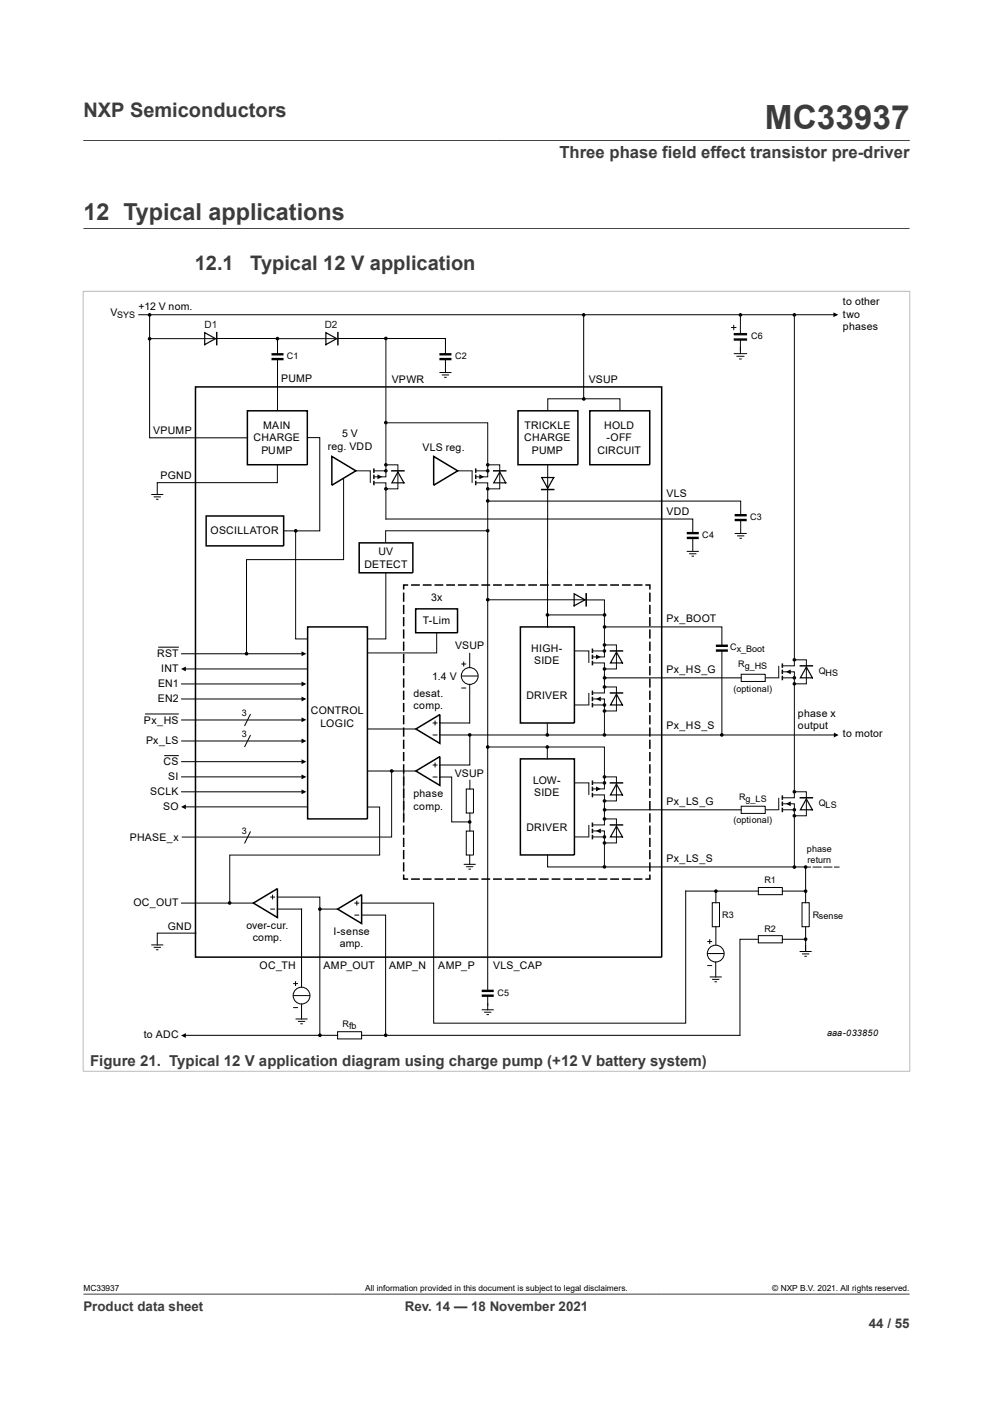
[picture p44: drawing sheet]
<svg xmlns="http://www.w3.org/2000/svg" width="210mm" height="297mm" viewBox="0 0 210 297" stroke-linecap="round" stroke-linejoin="round" font-family="sans-serif">
<defs><g id="words">
<text font-size="7.1" fill="#3c3c3c" x="161.8" y="27.2">MC33937</text>
<text font-size="4.9" fill="#3c3c3c" x="17.6" y="46.6">12 Typical applications</text>
<g font-size="4.2" fill="#3c3c3c">
<text x="17.6" y="24.8">NXP Semiconductors</text>
<text x="41.2" y="57.1">12.1</text>
<text x="52.9" y="57.1">Typical 12 V application</text>
</g>
<text font-size="3.5" fill="#3c3c3c" x="118.3" y="33.5">Three phase field effect transistor pre-driver</text>
<text font-size="3.2" fill="#3c3c3c" x="19" y="225.4">Figure 21. Typical 12 V application diagram using charge pump (+12 V battery system)</text>
<g font-size="2.8" fill="#3c3c3c">
<text x="17.6" y="277.3">Product data sheet</text>
<text x="85.6" y="277.3">Rev. 14 — 18 November 2021</text>
<text x="183.7" y="281">44 / 55</text>
</g>
<g font-size="2.2">
<text x="29.3" y="65.5">+12 V nom.</text>
<text x="178.3" y="64.5">to other</text>
<text x="23.3" y="66.9">V</text>
<text x="178.3" y="67.2">two</text>
<text x="178.3" y="69.9">phases</text>
<text x="59.5" y="80.9">PUMP</text>
<text x="82.8" y="81">VPWR</text>
<text x="124.5" y="81">VSUP</text>
<text x="32.4" y="91.9">VPUMP</text>
<text x="53.6" y="93.4">CHARGE</text>
<text x="55.7" y="90.7">MAIN</text>
<text x="69.3" y="95.2">reg. VDD</text>
<text x="72.4" y="92.5">5 V</text>
<text x="89.4" y="95.3">VLS reg.</text>
<text x="110.8" y="93.4">CHARGE</text>
<text x="110.9" y="90.7">TRICKLE</text>
<text x="127.8" y="90.7">HOLD</text>
<text x="128.2" y="93.4">-OFF</text>
<text x="33.9" y="101.4">PGND</text>
<text x="55.3" y="96">PUMP</text>
<text x="112.5" y="96">PUMP</text>
<text x="126.3" y="96">CIRCUIT</text>
<text x="140.9" y="105">VLS</text>
<text x="44.5" y="113">OSCILLATOR</text>
<text x="140.9" y="108.8">VDD</text>
<text x="80" y="117.4">UV</text>
<text x="77.1" y="120.1">DETECT</text>
<text x="89.4" y="132">T-Lim</text>
<text x="91.2" y="127.1">3x</text>
<text x="140.9" y="131.6">Px_BOOT</text>
<text x="96.2" y="137.4">VSUP</text>
<text x="112.4" y="137.9">HIGH-</text>
<text x="33.2" y="138.9">RST</text>
<text x="34.1" y="142.2">INT</text>
<text x="91.4" y="143.8">1.4 V</text>
<text x="113" y="140.5">SIDE</text>
<text x="140.9" y="142.4">Px_HS_G</text>
<text x="33.4" y="148.5">EN2</text>
<text x="33.4" y="145.4">EN1</text>
<text x="87.5" y="147.4">desat.</text>
<text x="111.3" y="147.8">DRIVER</text>
<text x="30.5" y="153.1">Px_HS</text>
<text x="65.8" y="151.1">CONTROL</text>
<text x="67.8" y="153.8">LOGIC</text>
<text x="87.5" y="150.1">comp.</text>
<text x="140.9" y="154.3">Px_HS_S</text>
<text x="168.8" y="151.6">phase x</text>
<text x="168.8" y="154.3">output</text>
<text x="178.3" y="156">to motor</text>
<text x="30.9" y="157.5">Px_LS</text>
<text x="34.6" y="161.8">CS</text>
<text x="35.6" y="165">SI</text>
<text x="96.2" y="164.4">VSUP</text>
<text x="112.7" y="165.8">LOW-</text>
<text x="31.8" y="168.2">SCLK</text>
<text x="34.5" y="171.3">SO</text>
<text x="87.5" y="168.7">phase</text>
<text x="87.5" y="171.3">comp.</text>
<text x="113" y="168.5">SIDE</text>
<text x="140.9" y="170.2">Px_LS_G</text>
<text x="27.5" y="177.8">PHASE_x</text>
<text x="111.3" y="175.7">DRIVER</text>
<text x="140.9" y="182.3">Px_LS_S</text>
<text x="28.2" y="191.6">OC_OUT</text>
<text x="35.5" y="196.7">GND</text>
<text x="52.1" y="196.5">over-cur.</text>
<text x="70.5" y="197.7">I-sense</text>
<text x="53.4" y="199.1">comp.</text>
<text x="71.9" y="200.4">amp.</text>
<text x="54.9" y="205">OC_TH</text>
<text x="68.4" y="205">AMP_OUT</text>
<text x="82.3" y="205">AMP_N</text>
<text x="92.7" y="205">AMP_P</text>
<text x="104.3" y="205">VLS_CAP</text>
<text x="30.5" y="219.6">to ADC</text>
</g>
<g font-size="2.1" fill="#191819">
<text x="43.3" y="69.3">D1</text>
<text x="68.7" y="69.3">D2</text>
</g>
<g font-size="1.9">
<text x="24.8" y="67.3">SYS</text>
<text x="158.8" y="71.8">C6</text>
<text x="60.7" y="76">C1</text>
<text x="96.2" y="76">C2</text>
<text x="148.5" y="113.9">C4</text>
<text x="158.7" y="110.1">C3</text>
<text x="154.4" y="137.5">Cx_Boot</text>
<text x="156.1" y="141.2">Rg_HS</text>
<text x="173.1" y="142.6">QHS</text>
<text x="155.1" y="146.3">(optional)</text>
<text x="51.2" y="151.5">3</text>
<text x="51.2" y="156">3</text>
<text x="156.3" y="169.2">Rg_LS</text>
<text x="173.1" y="170.6">QLS</text>
<text x="51.2" y="176.3">3</text>
<text x="155.1" y="174.2">(optional)</text>
<text x="170.7" y="180.2">phase</text>
<text x="170.8" y="182.5">return</text>
<text x="161.7" y="186.9">R1</text>
<text x="152.8" y="194.2">R3</text>
<text x="161.7" y="197.1">R2</text>
<text x="171.9" y="194.1">Rsense</text>
<text x="105.2" y="210.7">C5</text>
<text x="72.4" y="217.3">Rfb</text>
<text x="174.9" y="219.1">aaa-033850</text>
</g>
<g font-size="1.8">
<text x="17.6" y="273.1">MC33937</text>
<text x="77.2" y="273.1">All information provided in this document is subject to legal disclaimers.</text>
<text x="163.3" y="273.1">© NXP B.V. 2021. All rights reserved.</text>
</g>
</g></defs>
<path d="M17.6 29.7h174.8M17.6 48.3h174.8M17.5 61.6h175M17.6 61.5v165.2M192.4 61.5v165.2M17.5 226.6h175M17.6 273.8h174.8" fill="none" stroke="#3c3c3c" stroke-width=".21"/>
<g fill="none" stroke="#000" stroke-width=".21">
<path d="M29.3 66.6h147.5M31.6 66.6v26h20.7M45.9 71.6h12.8v3.3M58.7 76v10.9M71.4 71.6h22.8v3.3M92.9 78.8h2.6M93.4 79.3h1.6M93.9 79.8h.6M94.2 76v2.7M123.4 66.6v17.7M58.7 98.4v3.7h-25.4v2.5M65.1 92.6h2.5v19.7h-7.6"/>
<path d="M115.8 98.3v34.3M115.8 86.8v-2.4h15.3v2.4M32 104.6h2.5M32.5 105.1h1.5M33 105.6h.5M62.5 112.4v22.8h2.5M72.7 101.2v17.2h-20.6v19.9M81.6 109.8h64.9v3M103.1 112.3v97.3M103.2 106h53.4v3M145.2 116.6h2.6M145.7 117.1h1.6"/>
<path d="M146.3 117.7h.5M146.5 113.8v2.7M155.4 112.9h2.5M155.9 113.4h1.5M156.4 113.9h.5M156.6 110v2.7M33.5 136.9h4.3M38.4 138.3h25.9M98.1 140v1M99.3 138.2v3M103.1 126.9h20.9M115.8 130.1h12"/>
<path d="M127.9 132.6h24.8v4M152.7 137.6v17.8M30.7 151h7.1M34.7 159.8h3.1M38.4 144.7h25.9M38.4 147.9h25.9M38.4 152.3h25.5M38.4 156.7h25.5M38.8 141.5h26.1M53 151l-1.3 2.6M53 155.5l-1.3 2.5M77.7 154.2h10.2"/>
<path d="M91.5 152.9h1M91.5 155.5h1M92 152.4v1M93 152.9h6.3M93 155.5h83.3M97.6 143h3.5M97.6 145.5h1M97.6 140.5h1M99.3 144.8v8.1M99.4 155.5v6.3h-6.4M127.9 143.4h28.9M156.8 142.6h5v1.6h-5z"/>
<path d="M38.4 161.1h25.9M38.4 164.3h25.9M38.4 167.5h25.9M38.8 170.7h26.1M53 175.9l-1.3 2.5M77.8 163.1h10.1M91.5 164.4h1M91.5 161.8h1M92 161.3v1M93 164.4h2.5v9.5h3.9v-1.9M98.6 166.9h1.5v5.1h-1.5zM98.6 175.8h1.5v5.1h-1.5z"/>
<path d="M99.4 165.1v1.8M99.4 174v1.8M127.9 171.3h28.9M156.8 170.5h5v1.6h-5zM32 199.9h2.5M38.4 191h15.2M41.4 197.4h-8.1v2.5M57.1 192.3h1.1M57.1 189.8h1.1M57.7 189.3v1M58.7 189.8h8.9v29.2M58.7 192.3h5.1v16.5"/>
<path d="M67.7 192.3h3.7M75 191h1M75 193.6h1M75.5 190.5v1M76.5 193.6h5.1v25.4M98.1 182.8h2.5M98.6 183.3h1.5M99.1 183.9h.5M99.3 180.9v1.9M115.8 180.9v2.5h55.6M149.6 199.2h1M150.1 198.7v1"/>
<path d="M150.6 191h1.6v5h-1.6zM151.4 188.5v2.5M151.4 196v3.9M160.4 187.7h5.1v1.6h-5.1zM160.4 198.7h-3.9v20.3h-80M160.4 197.9h5.1v1.6h-5.1zM160.4 188.5h-15.4v27.9h-53.3v-25.4h-15.2M165.5 188.5h4.8M165.5 198.7h5M169.6 191h1.5v5h-1.5zM170.4 183.4v7.6M170.4 196v5.3"/>
<path d="M172 183.4h1.7M174.2 183.4h1.7M176.5 183.4h.9M32.5 200.4h1.5M33 200.9h.5M39 219h32.4M62 210.6h3.6M62 213.1h1M62 208.1h1M62.5 215.6h2.5M62.5 207.6v1M63 216.1h1.5"/>
<path d="M63.5 216.6h.5M63.8 212.4v3.1M71.4 218.2h5.1v1.6h-5.1zM101.9 213.6h2.5M102.4 214.1h1.5M102.9 214.6h.5M103.1 210.6v3M149.6 201.7h3.5M149.6 204.3h1M150.1 206.7h2.5M150.6 207.2h1.5M151.1 207.7h.5"/>
<path d="M151.4 203.5v3.1M169.1 201.3h2.5M169.6 201.8h1.5M170.1 202.3h.5"/>
<circle cx="99.3" cy="143" r="1.78"/>
<circle cx="63.8" cy="210.6" r="1.78"/>
<circle cx="151.4" cy="201.7" r="1.78"/>
</g>
<path d="M57.4 74.9h2.6M57.4 76h2.6M92.9 74.9h2.6M92.9 76h2.6M145.2 112.8h2.6M145.2 113.8h2.6M155.4 109h2.5M155.4 110h2.5M151.4 136.6h2.5M151.4 137.6h2.5M101.9 209.6h2.5M101.9 210.6h2.5" fill="none" stroke="#000" stroke-width=".51"/>
<g fill="#000">
<path d="M176.3 66.1l1 .5-1 .5zM79.8 100.4l1 .5-1 .5zM101.4 100.4l1 .5-1 .5zM63.8 137.8l1 .5-1 .5zM126 138.5l1.1 .5-1.1 .5zM38.3 141.5l1-.5v1zM63.8 144.2l1 .5-1 .5zM63.8 147.4l1 .5-1 .5zM63.8 151.8l1 .5-1 .5zM63.8 156.2l1 .5-1 .6zM126 147.9l1.1-.5v1zM166.2 142.1l1-.5v1z"/>
<path d="M176.3 155l1.1 .5-1.1 .5zM38.3 170.7l1-.5v1zM63.8 160.6l1 .5-1 .5zM63.8 163.8l1 .5-1 .5zM63.8 167l1 .5-1 .5zM126 166.4l1.1 .5-1.1 .5zM126 175.8l1.1-.5v1zM166.2 170l1-.5v1zM38.3 219.1l1-.6v1.1z"/>
<circle cx="31.6" cy="66.6" r=".25"/>
<circle cx="31.6" cy="71.7" r=".25"/>
<circle cx="58.7" cy="71.6" r=".25"/>
<circle cx="81.6" cy="71.6" r=".25"/>
<circle cx="123.4" cy="66.6" r=".25"/>
<circle cx="156.6" cy="66.6" r=".25"/>
<circle cx="168" cy="66.6" r=".25"/>
<circle cx="81.6" cy="89.4" r=".25"/>
<circle cx="81.6" cy="99.6" r=".25"/>
<circle cx="81.6" cy="98.3" r=".25"/>
<circle cx="103.1" cy="99.6" r=".25"/>
<circle cx="103.1" cy="98.3" r=".25"/>
<circle cx="123.5" cy="84.4" r=".25"/>
<circle cx="62.5" cy="112.3" r=".25"/>
<circle cx="81.6" cy="103.4" r=".25"/>
<circle cx="103.1" cy="106" r=".25"/>
<circle cx="103.1" cy="103.4" r=".25"/>
<circle cx="103.1" cy="112.3" r=".25"/>
<circle cx="52.1" cy="138.3" r=".25"/>
<circle cx="103.1" cy="126.9" r=".25"/>
<circle cx="115.8" cy="130.1" r=".25"/>
<circle cx="127.8" cy="136.4" r=".25"/>
<circle cx="127.8" cy="137.7" r=".25"/>
<circle cx="127.9" cy="132.6" r=".25"/>
<circle cx="127.9" cy="130.1" r=".25"/>
<circle cx="168" cy="139.6" r=".25"/>
<circle cx="99.3" cy="155.5" r=".25"/>
<circle cx="103.1" cy="158" r=".25"/>
<circle cx="115.7" cy="155.5" r=".25"/>
<circle cx="115.7" cy="158" r=".25"/>
<circle cx="127.8" cy="141.5" r=".25"/>
<circle cx="127.8" cy="155.5" r=".25"/>
<circle cx="127.8" cy="149.1" r=".25"/>
<circle cx="127.8" cy="150.4" r=".25"/>
<circle cx="127.8" cy="145.3" r=".25"/>
<circle cx="127.9" cy="143.4" r=".25"/>
<circle cx="152.7" cy="155.5" r=".25"/>
<circle cx="168" cy="144.7" r=".25"/>
<circle cx="168" cy="143.4" r=".25"/>
<circle cx="82.8" cy="163.1" r=".25"/>
<circle cx="99.3" cy="173.9" r=".25"/>
<circle cx="127.8" cy="173.2" r=".25"/>
<circle cx="127.8" cy="169.4" r=".25"/>
<circle cx="127.8" cy="165.6" r=".25"/>
<circle cx="127.8" cy="178.3" r=".25"/>
<circle cx="127.8" cy="177" r=".25"/>
<circle cx="127.8" cy="164.3" r=".25"/>
<circle cx="127.9" cy="171.3" r=".25"/>
<circle cx="168" cy="171.3" r=".25"/>
<circle cx="168" cy="172.6" r=".25"/>
<circle cx="168" cy="167.5" r=".25"/>
<circle cx="48.6" cy="191" r=".25"/>
<circle cx="67.7" cy="192.3" r=".25"/>
<circle cx="127.8" cy="183.4" r=".25"/>
<circle cx="151.4" cy="188.5" r=".25"/>
<circle cx="168" cy="183.4" r=".25"/>
<circle cx="170.4" cy="198.7" r=".25"/>
<circle cx="170.4" cy="188.5" r=".25"/>
<circle cx="170.4" cy="183.4" r=".25"/>
<circle cx="67.7" cy="219" r=".25"/>
<circle cx="81.6" cy="219" r=".25"/>
</g>
<g fill="none" stroke="#000" stroke-width=".25">
<path d="M114.6 101h2.5l-1.3 2.3zM121.4 125.6l2.3 1.3-2.3 1.2z"/>
<circle cx="31.6" cy="66.6" r=".25"/>
<circle cx="31.6" cy="71.7" r=".25"/>
<circle cx="58.7" cy="71.6" r=".25"/>
<circle cx="81.6" cy="71.6" r=".25"/>
<circle cx="123.4" cy="66.6" r=".25"/>
<circle cx="156.6" cy="66.6" r=".25"/>
<circle cx="168" cy="66.6" r=".25"/>
<circle cx="81.6" cy="89.4" r=".25"/>
<circle cx="123.5" cy="84.4" r=".25"/>
<circle cx="62.5" cy="112.3" r=".25"/>
<circle cx="103.1" cy="106" r=".25"/>
<circle cx="103.1" cy="112.3" r=".25"/>
<circle cx="52.1" cy="138.3" r=".25"/>
<circle cx="103.1" cy="126.9" r=".25"/>
<circle cx="115.8" cy="130.1" r=".25"/>
<circle cx="127.9" cy="132.6" r=".25"/>
<circle cx="127.9" cy="130.1" r=".25"/>
<circle cx="99.3" cy="155.5" r=".25"/>
<circle cx="103.1" cy="158" r=".25"/>
<circle cx="115.7" cy="155.5" r=".25"/>
<circle cx="115.7" cy="158" r=".25"/>
<circle cx="127.8" cy="155.5" r=".25"/>
<circle cx="127.9" cy="143.4" r=".25"/>
<circle cx="152.7" cy="155.5" r=".25"/>
<circle cx="82.8" cy="163.1" r=".25"/>
<circle cx="99.3" cy="173.9" r=".25"/>
<circle cx="127.9" cy="171.3" r=".25"/>
<circle cx="48.6" cy="191" r=".25"/>
<circle cx="67.7" cy="192.3" r=".25"/>
<circle cx="127.8" cy="183.4" r=".25"/>
<circle cx="151.4" cy="188.5" r=".25"/>
<circle cx="168" cy="183.4" r=".25"/>
<circle cx="170.4" cy="198.7" r=".25"/>
<circle cx="170.4" cy="188.5" r=".25"/>
<circle cx="170.4" cy="183.4" r=".25"/>
<circle cx="67.7" cy="219" r=".25"/>
<circle cx="81.6" cy="219" r=".25"/>
</g>
<g fill="none" stroke="#000" stroke-width=".32">
<path d="M41.3 81.8h98.6v120.7h-98.6zM52.3 86.9h12.7v11.4h-12.7zM70.2 96.6l5.1 3-5.1 3zM91.7 96.6l5.1 3-5.1 3zM109.5 86.9h12.7v11.4h-12.7zM124.7 86.9h12.7v11.4h-12.7zM43.6 109.1h16.4v6.4h-16.4zM76 114.8h11.3v6.4h-11.3zM114.6 103.6h2.5M65.1 132.6h12.6v40.6h-12.6zM85.4 125.4v1.9M85.4 127.9v2"/>
<path d="M85.4 130.5v2M85.4 133.1v2M85.4 135.7v2M85.4 138.3v2M86.3 123.8h-.9v.9M86.9 123.8h1.9M87.9 128.8h8.9v5.1h-8.9zM89.4 123.8h1.9M91.9 123.8h1.8M94.4 123.8h1.8M96.8 123.8h1.9M99.3 123.8h1.9"/>
<path d="M101.8 123.8h1.9M104.3 123.8h1.8M106.8 123.8h1.8M109.2 123.8h1.9M110 132.6h11.5v20.3h-11.5zM111.7 123.8h1.9M114.2 123.8h1.8M116.7 123.8h1.8M119.1 123.8h1.9M121.6 123.8h1.9M124 125.6v2.5M124.1 123.8h1.9"/>
<path d="M126.6 123.8h1.8M129 123.8h1.9M131.5 123.8h1.9M134 123.8h1.9M136.5 123.8h.9v.9M137.4 125.4v1.9M137.4 127.9v2M137.4 130.5v2M137.4 133.1v2M137.4 135.7v2M137.4 138.3v2M85.4 140.9v2"/>
<path d="M85.4 143.5v2M85.4 146.1v1.9M85.4 148.7v1.9M85.4 151.3v1.9M85.4 153.9v1.9M85.4 156.5v1.9M85.4 159.1v1.9M87.9 154.2l5.1-3v6.1zM137.4 140.9v2M137.4 143.5v2M137.4 146.1v1.9M137.4 148.7v1.9"/>
<path d="M137.4 151.3v1.9M137.4 153.9v1.9M137.4 156.5v1.9M137.4 159.1v1.9M85.4 161.7v1.9M85.4 164.3v1.9M85.4 166.9v1.9M85.4 169.4v2M85.4 172v2M85.4 174.6v2M85.4 177.2v2M85.4 179.8v2"/>
<path d="M87.9 163.1l5.1-3v6zM110 160.5h11.5v20.4h-11.5zM137.4 161.7v1.9M137.4 164.3v1.9M137.4 166.9v1.9M137.4 169.4v2M137.4 172v2M137.4 174.6v2M137.4 177.2v2M137.4 179.8v2M53.6 191l5.1-3v6.1zM71.4 192.3l5.1-3v6.1z"/>
<path d="M85.4 185v1h.9M85.4 182.4v2M86.9 186h1.9M89.4 186h1.9M91.9 186h1.8M94.4 186h1.8M96.8 186h1.9M99.3 186h1.9M101.8 186h1.9M104.3 186h1.8M106.8 186h1.8M109.2 186h1.9"/>
<path d="M111.7 186h1.9M114.2 186h1.8M116.7 186h1.8M119.1 186h1.9M121.6 186h1.9M124.1 186h1.9M126.6 186h1.8M129 186h1.9M131.5 186h1.9M134 186h1.9M137.4 185v1h-.9M137.4 182.4v2"/>
</g>
<g fill="none" stroke="#090909" stroke-width=".25">
<path d="M43.3 70.4l2.3 1.2-2.3 1.3zM68.9 70.4l2.3 1.2-2.3 1.3zM84.1 99.9l1.3 2.2h-2.5zM105.7 99.9l1.3 2.2h-2.6zM130.4 138l1.2 2.2h-2.5zM130.4 146.8l1.2 2.3h-2.5zM170.5 141.1l1.3 2.3h-2.5zM130.4 174.8l1.2 2.2h-2.5zM130.4 165.9l1.2 2.3h-2.5zM170.5 169l1.3 2.3h-2.5z"/>
<circle cx="81.6" cy="99.6" r=".25"/>
<circle cx="81.6" cy="98.3" r=".25"/>
<circle cx="103.1" cy="99.6" r=".25"/>
<circle cx="103.1" cy="98.3" r=".25"/>
<circle cx="81.6" cy="103.4" r=".25"/>
<circle cx="103.1" cy="103.4" r=".25"/>
<circle cx="127.8" cy="136.4" r=".25"/>
<circle cx="127.8" cy="137.7" r=".25"/>
<circle cx="168" cy="139.6" r=".25"/>
<circle cx="127.8" cy="141.5" r=".25"/>
<circle cx="127.8" cy="149.1" r=".25"/>
<circle cx="127.8" cy="150.4" r=".25"/>
<circle cx="127.8" cy="145.3" r=".25"/>
<circle cx="168" cy="144.7" r=".25"/>
<circle cx="168" cy="143.4" r=".25"/>
<circle cx="127.8" cy="173.2" r=".25"/>
<circle cx="127.8" cy="169.4" r=".25"/>
<circle cx="127.8" cy="165.6" r=".25"/>
<circle cx="127.8" cy="178.3" r=".25"/>
<circle cx="127.8" cy="177" r=".25"/>
<circle cx="127.8" cy="164.3" r=".25"/>
<circle cx="168" cy="171.3" r=".25"/>
<circle cx="168" cy="172.6" r=".25"/>
<circle cx="168" cy="167.5" r=".25"/>
</g>
<g fill="none" stroke="#090909" stroke-width=".21">
<path d="M31.7 71.6h14.2M58.7 71.6h12.9M81.6 71.5v29.4h-2.5M154.6 69.3h1.1M155.2 68.7v1.1M155.2 74.8h2.8M155.7 75.4h1.7M156.3 75.9h.6M156.6 66.6v4.1M156.6 71.8v3M168 66.5v74.3h-2.5M75.3 99.6h3v2.5"/>
<path d="M79.1 99.6h2.5M81.6 98.3h2.5v5.1h-2.5M81.6 89.4h21.5v11.5h-2.5M96.8 99.6h3v2.5M100.6 99.6h2.5M103.1 98.3h2.6v5.1h-2.6M79.1 102.1h2.5v7.7M100.6 102.1h2.5v10.1M103.1 112.3h-21.5v2.5M81.6 121.3v13.9h-3.8M92.3 133.9v4.2h-14.5M121.5 137.7h3v2.5"/>
<path d="M124 126.9h3.8v12.1h-2.5M125.3 137.7h2.5M127.8 136.4h2.6v5.1h-2.6M168 139.6h2.5v5.1h-2.5M103.2 158h24.6v8.9h-2.5M115.7 153v2.5M115.7 158v2.5M124.5 146.6v2.5h-2.9M125.3 147.9h2.5v7.6M125.3 140.2h2.5v3.8M125.3 149.1h2.5M127.8 145.3h2.6v5.1h-2.6"/>
<path d="M127.8 142.8v3.8h-2.5M164.7 140.8v2.6h-2.8M165.5 142.1h2.5v13.4M165.5 143.4h2.5M168 155.6v13.2h-2.5M77.8 170.7h2.5v10.2h-31.7v10M82.8 163.2v13.9h-44.3M85.4 163.1v10.4M121.5 165.6h3v2.6M124.5 174.5v2.5h-2.9M125.3 175.8h2.5v7.6M125.3 168.2h2.5v3.8"/>
<path d="M125.3 177h2.5M125.3 165.6h2.5M127.8 173.2h2.6v5.1h-2.6M127.8 170.7v3.8h-2.5M127.8 164.3h2.6v5.1h-2.6M164.7 168.8v2.5h-2.8M165.5 170h2.5v13.3M165.5 171.3h2.5M168 167.5h2.5v5.1h-2.5"/>
</g>
<g fill="none" stroke="#090909" stroke-width=".32">
<path d="M45.8 70.4v2.5M71.5 70.4v2.5M79.1 99.1v.9M82.9 99.6h2.5M100.6 99.1v.9M104.4 99.6h2.6M79.1 100.4v.9M79.1 101.7v.9M100.6 100.4v.9M100.6 101.7v.9M125.3 137.2v.9M125.3 138.5v.9"/>
<path d="M125.3 139.8v.9M129.1 137.7h2.5M125.3 146.1v.9M125.3 147.4v.9M125.3 148.7v.9M129.1 146.6h2.5M165.5 140.3v1M165.5 141.6v1M165.5 142.9v1M169.3 140.8h2.5M125.3 165.1v1M125.3 166.4v1"/>
<path d="M125.3 167.7v1M125.3 174v.9M125.3 175.3v1M125.3 176.6v1M129.1 174.5h2.5M129.1 165.6h2.5M165.5 168.3v.9M165.5 169.6v.9M165.5 170.9v.9M169.3 168.8h2.5"/>
</g>
<path d="M155.2 70.7h2.8M155.2 71.8h2.8" fill="none" stroke="#090909" stroke-width=".51"/>
<use href="#words"/>
</svg>
